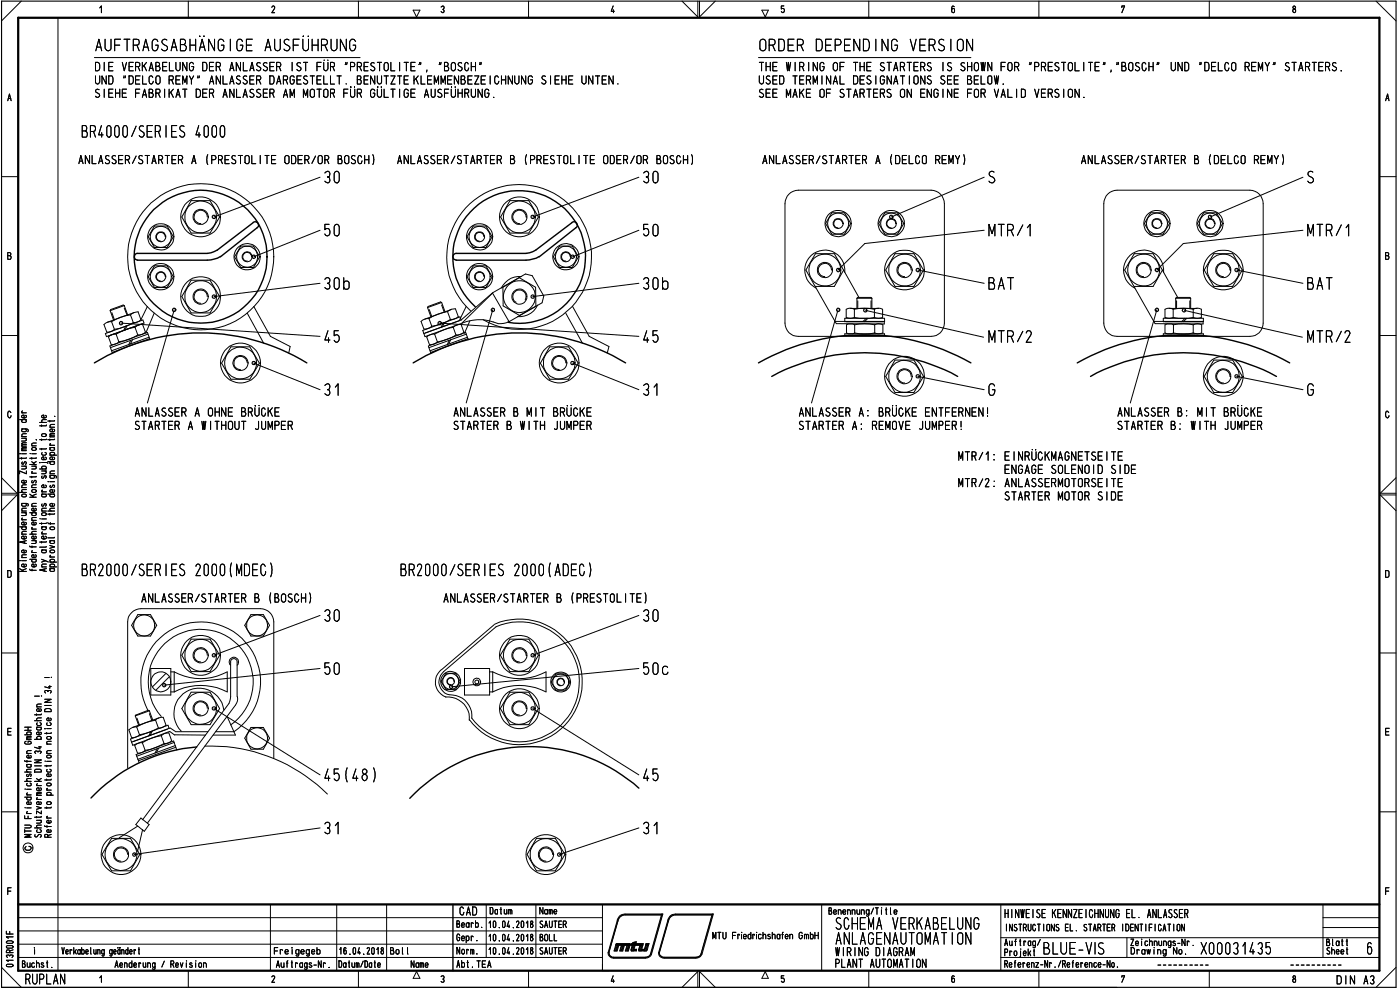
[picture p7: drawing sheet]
<svg xmlns="http://www.w3.org/2000/svg" width="420mm" height="297mm" viewBox="0 0 420 297" stroke-linecap="round" stroke-linejoin="round" font-family="sans-serif">
<defs><g id="words">
<text font-size="7.3" x="329.1" y="286.4">s</text>
<text font-size="6.6" x="59.6" y="15.4">Ä\G</text>
<g font-size="5.2">
<text x="28.6" y="15.4">AUFTRAGSA3</text>
<text x="70.8" y="15.4">GE AUSFU RU\G</text>
<text x="227.7" y="15.4">OR3ER 0▪3 \3 \G VERS</text>
<text x="24.3" y="41.2">3R4000/S</text>
<text x="51.2" y="41.3">ES 4000</text>
<text x="97" y="55">30</text>
<text x="192.7" y="55">30</text>
<text x="96.9" y="71">50</text>
<text x="192.6" y="71">50</text>
<text x="299.3" y="70.9">TR/1</text>
<text x="394.9" y="70.9">TR/1</text>
<text x="97" y="87">303</text>
<text x="192.8" y="87">303</text>
<text x="296.4" y="87">3AT</text>
<text x="392.1" y="87">3AT</text>
<text x="97" y="102.9">45</text>
<text x="192.6" y="102.9">45</text>
<text x="299.3" y="102.8">TR/2</text>
<text x="392.5" y="102.9">vT;/2</text>
<text x="97" y="118.8">31</text>
<text x="24.3" y="172.8">3R2000/S1</text>
<text x="51.2" y="172.9">ES 2000(0EC)</text>
<text x="120" y="172.8">3R2000/S1</text>
<text x="146.8" y="172.9">ES 2000(A0E0)</text>
<text x="97" y="186.6">30</text>
<text x="192.7" y="186.6">30</text>
<text x="192.6" y="202.5">50c</text>
<text x="192.6" y="234.4">45</text>
<text x="192.7" y="250.4">31</text>
<text x="250.5" y="279">SC T A ViRKA3ELU</text>
<text x="250.7" y="283.5">ABLAG-\AUTOldT 0</text>
<text x="312.9" y="286.4">3LUT-V</text>
</g>
<g font-size="4.6">
<text x="387.7" y="4">8</text>
<text x="415.7" y="30.4">A</text>
<text x="7.6" y="295.4">RUPLAN</text>
</g>
<g font-size="3.9">
<text x="286.6" y="15.4">0\</text>
<text x="28.4" y="21.4">DIE VERKABELUNG DER ANLASSER</text>
<text x="87.2" y="21.4">IST FÜR 'PRESTOLITE', 'BOSCH'</text>
<text x="227.6" y="21.4">THE WIRING OF THE STARTERS IS SHOWN FOR 'PRESTOLITE','BOSCH' UND 'DELCO REMY' STARTERS.</text>
<text x="28.3" y="29.4">SIEHE FABRIKAT DER ANLASSER AM MOTOR FÜR GÜLTIGE AUSFÜHRUNG.</text>
<text x="28.5" y="25.4">UND 'DELCO REMY' ANLASSER DARGESTELLT. BENUTZTE KLEMMENBEZEICHNUNG SIEHE UNTEN.</text>
<text x="227.5" y="29.4">SEE MAKE OF STARTERS ON ENGINE FOR VALID VERSION.</text>
<text x="227.7" y="25.4">USED TERMINAL DESIGNATIONS SEE BELOW.</text>
<text x="23.5" y="49.3">ANLASSER/STARTER A (PRESTOLITE ODER/OR BOSCH)</text>
<text x="119.2" y="49.3">ANLASSER/STARTER B (PRESTOLITE ODER/OR BOSCH)</text>
<text x="228.7" y="49.3">ANLASSER/STARTER A (DELCO REMY)</text>
<text x="324.4" y="49.3">ANLASSER/STARTER B (DELCO REMY)</text>
<text x="40.4" y="125.1">ANLASSER A OHNE BRÜCKE</text>
<text x="136.1" y="125.1">ANLASSER B MIT BRÜCKE</text>
<text x="239.7" y="125.1">ANLASSER A: BRÜCKE ENTFERNEN!</text>
<text x="335.3" y="125.1">ANLASSER B: MIT BRÜCKE</text>
<text x="40.2" y="129">STARTER A WITHOUT JUMPER</text>
<text x="135.9" y="129">STARTER B WITH JUMPER</text>
<text x="239.5" y="129">STARTER A: REMOVE JUMPER!</text>
<text x="335.1" y="129">STARTER B: WITH JUMPER</text>
<text x="287.6" y="138.3">MTR/1 : EINRÜCKMAGNETSEITE</text>
<text x="301.3" y="142.2">ENGAGE SOLENOID SIDE</text>
<text x="5.5" y="149.3">Ö</text>
<text x="287.6" y="146.2">MTR/2: ANLASSERMOTORSEITE</text>
<text x="301.2" y="150.2">STARTER MOTOR SIDE</text>
<text x="42.4" y="180.8">ANLASSER/STARTER B (BOSCH)</text>
<text x="133.1" y="180.8">ANLASSER/STARTER B (PRESTOLITE)</text>
<text x="137.8" y="274.7">CAD</text>
<text x="301.4" y="275.5">HINWEISE KENNZEICHNUNG EL. ANLASSER</text>
<text x="250.7" y="286.9">WIRING DIAGRAM</text>
<text x="250.4" y="290.4">PLANT AUTOMATION</text>
<text x="387.8" y="294.9">8</text>
<text x="401" y="295.4">DIN A3//</text>
</g>
<g font-size="3.2">
<text x="81.4" y="4">2</text>
<text x="132.1" y="4">3</text>
<text x="183.3" y="4">4</text>
<text x="228.4" y="5">•</text>
<text x="234.3" y="5">5</text>
<text x="336.5" y="4">7</text>
<text x="2.2" y="30.4">A</text>
<text x="2.2" y="78">B</text>
<text x="415.7" y="78">B</text>
<text x="2" y="173.4">D</text>
<text x="415.5" y="173.4">D</text>
<text x="2" y="220.7">E</text>
<text x="415.5" y="220.7">E</text>
<text x="415.5" y="268.6">F</text>
<text x="146.9" y="274.4">Datum</text>
<text x="161.9" y="274.4">Name</text>
<text x="248.6" y="274.5">Benennung/Title</text>
<text x="136.9" y="278.4">Bearb.</text>
<text x="146.3" y="278.5">10.04.2018</text>
<text x="161.9" y="278.5">SAUTER</text>
<text x="213.7" y="281.9">MTU Friedrichshafen GmbH</text>
<text x="301.9" y="279.5">INSTRUGTIONS EL. STARTER IDENTIFICATION</text>
<text x="18.4" y="286.4">Verkabelung geändert</text>
<text x="82.2" y="286.4">Fre I gegeb</text>
<text x="101.5" y="286.4">16.04.2018</text>
<text x="117" y="286.4">Bol l</text>
<text x="136.9" y="282.4">Gepr.</text>
<text x="137" y="286.4">Norm.</text>
<text x="146.3" y="282.4">10.04.2018</text>
<text x="146.3" y="286.4">10.04.2018</text>
<text x="161.9" y="286.4">SAUTER</text>
<text x="161.9" y="282.4">BOLL</text>
<text x="301.4" y="283.8">Auftrag/</text>
<text x="301.4" y="286.9">Projekt</text>
<text x="339.2" y="284">Zeichnungs-Nr. vn0031435</text>
<text x="339.3" y="286.4">Draw ing Na,</text>
<text x="398" y="283.9">Blatt</text>
<text x="398" y="286.4">Sheet</text>
<text x="6.5" y="290.4">Buchst.</text>
<text x="34.3" y="290.4">Aenderung / Revision</text>
<text x="82.8" y="290.4">Auf trags-Nr .</text>
<text x="101.5" y="290.4">Datum/Date</text>
<text x="123.2" y="290.4">Name</text>
<text x="136.9" y="290.4">Abt. TEA</text>
<text x="228.5" y="293.7">A</text>
<text x="301.4" y="290.4">Referenz-Nr./Reference-No.</text>
<text x="81.4" y="294.9">2</text>
<text x="132.1" y="294.9">3</text>
<text x="183.3" y="294.9">4</text>
<text x="234.3" y="294.9">5</text>
<text x="285.4" y="294.9">6</text>
<text x="336.5" y="294.9">7</text>
</g>
<g font-size="2.1">
<text x="13.8" y="227.6">o</text>
<text x="7.3" y="231.8">mau</text>
<text x="7.9" y="233.2">V</text>
<text x="13.6" y="233.2">0</text>
<text x="6.9" y="236">•u c-o</text>
</g>
<g font-size="1.6">
<text x="6.3" y="124">4-</text>
<text x="16.1" y="125.6">.</text>
<text x="6.3" y="131.1">C</text>
<text x="12.3" y="131.1">OE</text>
<text x="6.1" y="134">EC</text>
<text x="5.6" y="145">•0</text>
<text x="6.2" y="146.5">CCOO</text>
<text x="6.3" y="149.3">C/</text>
<text x="9.3" y="147.9">04-0</text>
<text x="12.3" y="149.3">OICS</text>
<text x="14.3" y="145">—</text>
<text x="6.2" y="153.5">COC.0</text>
<text x="6.2" y="152.1">0000</text>
<text x="6.2" y="159.1">O</text>
<text x="6.2" y="160.4">C.C4</text>
<text x="6.3" y="156.3">4-</text>
<text x="9.3" y="159.1">4-00</text>
<text x="6.3" y="166">C</text>
<text x="9.3" y="167.5">O</text>
<text x="14.8" y="167.5">4-</text>
<text x="6.2" y="170.3">0000.</text>
<text x="7.7" y="222">EMO</text>
<text x="10.7" y="217.8">00</text>
<text x="7.8" y="226.2">Ce,C</text>
<text x="13.8" y="223.4">C</text>
<text x="6.8" y="241.6">•0</text>
<text x="7.7" y="244.3">4-N</text>
<text x="10.6" y="241.6">00</text>
<text x="13.8" y="245.6">c-</text>
<text x="7.1" y="249.9">1-• 00</text>
<text x="2.1" y="268.6">F</text>
<text x="1.6" y="280.4">Lt-</text>
<text x="1.7" y="286">CC</text>
</g>
</g></defs>
<g fill="none" stroke="#000" stroke-width=".3">
<path d="M6.4 .3l-5.9 6M17.4 5.3v286M28.3 17.3h79.8M29.9 2.4l.5-.6v2M56.5 .3v5M107.6 .3v5M124 3h2l-1 2.1zM158.6 .3v5M204.7 .3l4.7 4.8v-4.8M209.9 .3v4.8l4.8-4.8M227.6 17.3h63.8M228.6 3h2l-.9 2.1"/>
<path d="M260.7 .3v5M286.4 2l-.4-.2-.4 .5v1.2l.6 .3a.8 .8 0 0 0 0-1.3l-.5 .1-.1 .4M311.8 .3v5M362.9 .3v5M413 .3l6 6M.5 53h5M96.1 53.2l-31.9 11.9M191.7 53.2l-31.8 11.9M236.8 58.3a4.2 4.2 0 0 1 2.8-1.2h39.8a4 4 0 0 1 4 4v35.8a3.9 3.9 0 0 1-4 4h-39.8a3.9 3.9 0 0 1-4-4v-35.8a4.7 4.7 0 0 1 1.2-2.8zM295.4 53.2l-27.9 11.9M332.4 58.3a4.2 4.2 0 0 1 2.8-1.2h39.9a4 4 0 0 1 4 4v35.8a3.9 3.9 0 0 1-4 4h-39.9a3.9 3.9 0 0 1-3.9-4v-35.8a4.7 4.7 0 0 1 1.1-2.8zM391 53.2l-27.8 11.9"/>
<path d="M414 53h5M46.4 67.8h3.8l1.8 3.2-1.8 3.3h-3.8l-1.9-3.3zM46.4 79.8h3.8l1.8 3.3-1.8 3.2h-3.8l-1.9-3.2zM49.6 71a1.32 1.32 0 0 0-1.4-1.2 1.32 1.32 0 0 0-1.3 1.3 1.32 1.32 0 0 0 1.4 1.3M57.4 60.2h5.6l2.9 4.9-2.9 4.8h-5.6l-2.8-4.8zM62.2 65.1a1.98 1.98 0 0 0-2-2 1.98 1.98 0 0 0-2 2 1.98 1.98 0 0 0 2 2M72.3 73.8h3.8l1.8 3.2-1.8 3.3h-3.8l-1.9-3.3zM75.5 77a1.29 1.29 0 0 0-1.3-1.3 1.29 1.29 0 0 0-1.3 1.3 1.29 1.29 0 0 0 1.3 1.3M96.1 69.1l-19.9 7.9M142 67.8h3.8l1.9 3.2-1.9 3.3h-3.8l-1.8-3.3zM142 79.8h3.8l1.9 3.3-1.9 3.2h-3.8l-1.8-3.2zM145.2 71a1.34 1.34 0 0 0-1.3-1.3 1.34 1.34 0 0 0-1.3 1.3 1.34 1.34 0 0 0 1.3 1.4"/>
<path d="M153 60.2h5.7l2.9 4.9-2.9 4.8h-5.7l-2.8-4.8zM157.9 65.1a1.98 1.98 0 0 0-2-2 1.98 1.98 0 0 0-2 2 1.98 1.98 0 0 0 2 2M167.9 73.8h3.8l1.9 3.2-1.9 3.3h-3.8l-1.8-3.3zM171.2 77a1.32 1.32 0 0 0-1.3-1.3 1.32 1.32 0 0 0-1.4 1.3 1.32 1.32 0 0 0 1.3 1.3M191.7 69.1l-19.9 7.9M249.6 63.8h3.8l1.9 3.3-1.9 3.2h-3.8l-1.8-3.2zM252.9 67.1a1.34 1.34 0 0 0-1.4-1.4 1.34 1.34 0 0 0-1.3 1.4 1.34 1.34 0 0 0 1.3 1.3M265.6 63.8h3.8l1.8 3.3-1.8 3.2h-3.8l-1.9-3.2zM268.6 76.1h5.7l2.9 4.9-2.9 4.9h-5.7l-2.8-4.9zM268.8 67.1a1.32 1.32 0 0 0-1.4-1.3 1.32 1.32 0 0 0-1.3 1.3 1.32 1.32 0 0 0 1.4 1.3M295.4 69.1l-35.9 4-8 7.9M345.3 63.8h3.7l2 3.3-2 3.2h-3.7l-1.8-3.2z"/>
<path d="M348.5 67.1a1.34 1.34 0 0 0-1.3-1.4 1.34 1.34 0 0 0-1.3 1.4 1.34 1.34 0 0 0 1.3 1.3M361.2 63.8h3.8l1.9 3.3-1.9 3.2h-3.8l-1.8-3.2zM364.3 76.1h5.7l2.8 4.9-2.8 4.9h-5.7l-2.9-4.9zM364.4 67.1a1.32 1.32 0 0 0-1.3-1.3 1.32 1.32 0 0 0-1.3 1.3 1.32 1.32 0 0 0 1.4 1.3M391 69.1l-35.9 4-7.9 7.9M33.1 93.2l1 2.8M33.5 96.5a2.77 2.77 0 0 0-2.3 .9l.8 2.3a2.77 2.77 0 0 0 2.3-.9M33.5 96.5l.8 2.3M33.6 93.8l.7 2.1M36.3 96.9l59.8 4M37.3 91.7l1 2.8M37.3 91.7l-.3-.2-3.8 1.4-.1 .3"/>
<path d="M37.3 91.7l-4.2 1.5M37.3 92.5l.8 2.1M37.7 97.9l-.6 1.2M38.1 97.7l-.6 1.3M39.2 94.5a3.2 3.2 0 0 1 2.2-.9l.9 2.3M39.2 94.5a12.7 12.7 0 0 0-5.7 2M39.2 94.5l.8 2.3M40 96.8a16.2 16.2 0 0 1-5.7 2M40.2 93.8l-8 2.9M40.5 98.2a2.77 2.77 0 0 1 2.3-.8l.8 2.3a2.77 2.77 0 0 1-2.2 .8M40.5 98.2a16.2 16.2 0 0 0-5.7 2M40.5 98.2l.9 2.3"/>
<path d="M42.3 95.9a2.77 2.77 0 0 1-2.3 .9M42.7 97.1l-10.2 3.7M44.2 91.9l-1.9 4M46.3 94l-2.6 6M49.6 83a1.29 1.29 0 0 0-1.4-1.3 1.29 1.29 0 0 0-1.2 1.4 1.29 1.29 0 0 0 1.3 1.2M52.3 93l-8.1 27.9M57.4 84.1h5.6l2.9 4.9-2.9 4.9h-5.6l-2.8-4.9zM62.2 89a2.01 2.01 0 0 0-2.1-2 2.01 2.01 0 0 0-1.9 2.1 2.01 2.01 0 0 0 2 1.9M74.2 94l4.9 9M76.2 91.9l5 9 5.9 3.1-.4 1.9M96.1 85l-31.9 4M128.3 92.3l1 2.8"/>
<path d="M128.7 95.6a3.1 3.1 0 0 0-2.3 .8l.8 2.3a3.1 3.1 0 0 0 2.4-.8M128.7 95.6l.9 2.3M128.8 92.9l.8 2.1M132 96.9l59.7 4M132.5 90.8l1.1 2.8M132.5 90.8l-.3-.2-3.7 1.3-.2 .4M132.5 90.8l-4.2 1.5M132.5 91.5l.8 2.1M133 96.9l-.6 1.3M133.4 96.8l-.6 1.2M134.3 93.6l.9 2.2M135.2 95.8a16.6 16.6 0 0 1-5.6 2.1"/>
<path d="M135.4 92.9l-7.9 2.9M136 98.2a3.1 3.1 0 0 1 2.4-.8l.8 2.3M136 98.2a16.6 16.6 0 0 0-5.6 2M136 98.2l.9 2.4M136.7 92.7l.8 2.3a3.1 3.1 0 0 1-2.3 .8M136.7 92.6a3.1 3.1 0 0 0-2.4 .9 14.7 14.7 0 0 0-5.6 2.1M138 96.2l-10.4 3.7M138.4 96l-.4-.9-11.1 4 .7 1.9 11.1-4.1a13.5 13.5 0 0 1 10.9 .2l1.6-.1 1.5-.5M138.4 96l-11.2 4.1M139.2 99.7a3.1 3.1 0 0 1-2.3 .8 14.7 14.7 0 0 1-5.6 2.1M139.9 91.9l-1.9 4M141 96.3l-1.6 3.7"/>
<path d="M141.3 93.3a21.8 21.8 0 0 1 5-35.9 21.8 21.8 0 0 1 31.1 18.6 21.8 21.8 0 0 1-29.2 21.5l-3.2-1.6M145.2 83a1.32 1.32 0 0 0-1.3-1.3 1.32 1.32 0 0 0-1.3 1.3 1.32 1.32 0 0 0 1.3 1.3M147.7 88l-9.3 8M147.8 87.9l9.9-5.7 2 .5 3.5 6.1-.5 2-9.9 5.7zM147.8 88l-9.2 8.9M147.9 93l-8 27.9M150.9 86.2l4.9-2.9 4.9 2.9 .1 5.7-4.9 2.8-4.9-2.9zM156.5 83a6 6 0 0 0-6.1 3.4M157.6 90a1.99 1.99 0 0 0-.7-2.7 1.99 1.99 0 0 0-2.7 .6 1.99 1.99 0 0 0 .7 2.8M161.3 91.5a5.9 5.9 0 0 1-6 3.5M169.8 94l5 9M171.8 91.9l5 9 6 3.1-.6 1.9"/>
<path d="M191.7 85l-31.8 4M249.6 81a1.98 1.98 0 0 0-2-2 1.98 1.98 0 0 0-2 1.9 1.98 1.98 0 0 0 1.9 2.1M251.5 93l-8 27.9M253.2 81l-2.8 4.9h-5.7M253.5 81.7a6 6 0 0 0-8.8-5.9 6 6 0 0 0 .2 10.6M253.5 95.5h12v1h-12zM255.2 92.5h8.5M256.4 92.8a2.39 2.39 0 0 0-2.4 0v2.4a3.1 3.1 0 0 0 2.4 0M256.4 95.2l1.5 .3h3.1l1.4-.3M256.4 92.8a13.5 13.5 0 0 1 6 0M256.4 92.8v2.4M256.5 97.5l-.6-.3h-1.3l-.6 .3v2.4l.6 .3h1.3l.6-.3"/>
<path d="M256.5 99.9a13.5 13.5 0 0 0 6 0M256.5 97.5a13.5 13.5 0 0 1 6 0M256.5 97.5v2.4M257.2 89.5l.2-.3h4l.3 .3M257.2 89.5v3M257.2 89.5h4.5M257.4 90.3v2.2M257.8 89.2l-7.4-13.1h-5.7l-2.8 4.9 9.1 16.1 14.4 .1v-.8h-14.8M259.8 93.1l35.4 8.1M260 95.5l-1 1M260.5 95.5l-1 1M261.4 90.3v2.2"/>
<path d="M261.7 89.5v3M262.4 92.8a2.39 2.39 0 0 1 2.5 0v2.4a3.1 3.1 0 0 1-2.5 0M262.4 92.8v2.4M262.5 97.5a2.39 2.39 0 0 1 2.5 0v2.4a3.1 3.1 0 0 1-2.5 0M262.5 97.5v2.4M273.4 81a1.98 1.98 0 0 0-1.9-2 1.98 1.98 0 0 0-2 2 1.98 1.98 0 0 0 2 2M275.5 81l19.9 4M345.2 81a1.98 1.98 0 0 0-1.9-2 1.98 1.98 0 0 0-2 1.9 1.98 1.98 0 0 0 1.9 2.1M347.2 93l-8 27.9M348.9 81l-2.8 4.9h-5.7M349.1 95.5h12v1h-12zM349.2 81.7a6 6 0 0 0-8.9-5.9 6 6 0 0 0 .3 10.6"/>
<path d="M350.8 92.5h8.5M352.1 92.8a2.39 2.39 0 0 0-2.5 0v2.4a3.1 3.1 0 0 0 2.5 0M352.1 95.2l1.5 .3h3l1.5-.3M352.1 92.8a13.5 13.5 0 0 1 6 0M352.1 92.8v2.4M352.2 97.5l-.6-.3h-1.3l-.7 .3v2.4l.7 .3h1.3l.6-.3M352.2 99.9a13.1 13.1 0 0 0 5.9 0M352.2 97.5a13.1 13.1 0 0 1 5.9 0M352.2 97.5v2.4M352.8 89.5l.3-.3h4l.2 .3M352.8 89.5h4.5M352.8 89.5v3"/>
<path d="M353.1 90.3v2.2M353.4 89.2l-7.3-13.1h-5.7l-2.9 4.9 9.2 16.1 14.4 .1v-.8h-14.9M355.5 93.1l35.4 8.1M355.6 95.5l-1 1M356.2 95.5l-1.1 1M357.1 90.3v2.2M357.3 89.5v3M358.1 97.5a2.55 2.55 0 0 1 2.5 0v2.4a3.3 3.3 0 0 1-2.5 0M358.1 92.8a2.39 2.39 0 0 1 2.5 0v2.4a3.1 3.1 0 0 1-2.5 0M358.1 92.8v2.4M358.1 97.5v2.4M369.1 81a1.98 1.98 0 0 0-2-2 1.98 1.98 0 0 0-2 2 1.98 1.98 0 0 0 2.1 2"/>
<path d="M371.1 81l19.9 4M.5 100.7h5M31.6 100.1l11.3-4.1 .3 .9-11.2 4.1zM33 103.8l11.2-4.1 .7 1.9-11.2 4.1zM34.8 100.2a2.77 2.77 0 0 0-2.2 .9l.8 2.4a3.2 3.2 0 0 0 2.3-1 12.7 12.7 0 0 0 5.7-2M34.8 100.2l.9 2.4M39.2 102.1l-.6 1.3M39.8 101.9l-.6 1.3M44.4 100.2l-11.3 4.1M44.7 101.2l-11.2 4M69.3 104.1h5.7l2.9 4.9-2.9 4.8h-5.7l-2.8-4.8zM74.2 108.9a2 2 0 0 0-2-2 2 2 0 0 0-2 2 2 2 0 0 0 2 2"/>
<path d="M76.2 109l19.9 7.9M128.6 103.9l.7 2.1M130.4 100.2a3.1 3.1 0 0 0-2.3 .9l.8 2.4a3.1 3.1 0 0 0 2.4-.9M130.4 100.2l.9 2.4M134.8 102.1l-.6 1.3M135.3 101.9l-.6 1.3M140 100.2l-11.3 4.1M140.3 101.2l-11.2 4M140.5 101.6l-11.3 4.1M140.5 101.9l-.8-2.2-11.1 4.1M165 104.1h5.6l2.9 4.9-2.9 4.8h-5.6l-2.8-4.8zM169.8 108.9a1.98 1.98 0 0 0-2-2 1.98 1.98 0 0 0-2 2.1 1.98 1.98 0 0 0 2.1 1.9"/>
<path d="M171.8 109l19.9 7.9M253.5 100.2h12v.5h-12zM268.6 108h5.7l2.9 4.9-2.9 4.9h-5.7l-2.8-4.9zM273.4 112.9a1.98 1.98 0 0 0-1.9-2 1.98 1.98 0 0 0-2 2 1.98 1.98 0 0 0 2 2M275.5 112.9l19.9 4M349.1 100.2h12v.5h-12zM364.3 108h5.7l2.8 4.9-2.8 4.9h-5.7l-2.9-4.9zM369.1 112.9a1.98 1.98 0 0 0-2-2 1.98 1.98 0 0 0-2 2 1.98 1.98 0 0 0 2.1 2M371.1 112.9l19.9 4M414 100.7h5M3.3 123.8a.48 .48 0 0 0-.6-.4 .48 .48 0 0 0-.4 .6v.7l.4 .6h.4l.2-.6M416.8 123.8a.48 .48 0 0 0-.6-.4 .48 .48 0 0 0-.4 .6v.7l.4 .6h.4l.3-.6"/>
<path d="M.5 148.5h4.6l-4.6 4.7M.5 143.3l4.6 4.7h-4.6M419 148.5h-4.8l4.8 4.7M419 143.3l-4.8 4.7h4.8M.5 195.9h5M41.4 184.4h3.8l1.8 3.2-1.8 3.2h-3.8l-1.9-3.2zM57.4 191.8h5.6l2.9 4.8-2.9 4.9h-5.6l-2.8-4.9zM62.2 196.6a1.98 1.98 0 0 0-2-1.9 1.98 1.98 0 0 0-2 2 1.98 1.98 0 0 0 2 1.9M69.2 199.6a1.39 1.39 0 0 1 0-2 1.39 1.39 0 0 1 2 0 1.39 1.39 0 0 1 0 2M75.3 184.4h3.7l1.9 3.2-1.9 3.2h-3.7l-1.9-3.2zM96.1 184.7l-31.9 11.9M148.4 187.4l-15.9 13.5"/>
<path d="M148.5 187.3a18.8 18.8 0 0 1 24 8.5 18.8 18.8 0 0 1-6.5 24.7 18.8 18.8 0 0 1-25.2-4.6M153 191.8h5.7l2.9 4.8-2.9 4.9h-5.7l-2.8-4.9zM157.9 196.6a1.98 1.98 0 0 0-2.1-1.9 1.98 1.98 0 0 0-1.9 2 1.98 1.98 0 0 0 2 1.9M191.7 184.7l-31.8 11.9M414 195.9h5M38.6 218.9l.9 2.4M40.6 214.8l1 2.8M41 218.1a2.77 2.77 0 0 0-2.3 .8M41 218.1a16.2 16.2 0 0 1 5.7-2l.8 2.3M41 218.1l.9 2.4M41.1 215.5l.8 2.1M44.3 213a18 18 0 0 1 6.9-24 18 18 0 0 1 24.3 6.1 18 18 0 0 1-5.3 24.4"/>
<path d="M44.8 213.3l1 2.8M44.8 213.3l-.3-.2-3.7 1.4-.2 .3M44.8 213.3l-4.2 1.5M44.8 214.1l.8 2.1M45.3 200.6h6v7.9h-6zM45.3 219.5l-.6 1.3M45.7 219.4l-.6 1.2M46.6 216.1a3.1 3.1 0 0 1 2.4-.9l.8 2.4a3.1 3.1 0 0 1-2.3 .8M47.5 218.4a16.2 16.2 0 0 1-5.6 2.1M47.7 215.4l-7.9 2.9M48.4 215a15.7 15.7 0 0 1 1.9-22.6 15.7 15.7 0 0 1 22.5 2.7 15.7 15.7 0 0 1-3.6 22.4M49.7 202.1l-3.9 4"/>
<path d="M50.2 218.8l-10.3 3.7M50.8 203.1l-4 4M50.8 218.6l-.4-1-11.2 4.1 .6 1.9 11.1-4.1 1.6 1.1M51 218.4l-11.5 4.3M51.1 218.4l1.5 1.1M51.3 201.6h1M51.3 207.6h1M52.3 201.6a16.6 16.6 0 0 0 15.9 0v6a17.2 17.2 0 0 0-15.9 0M52.3 201.6v6M52.6 219.5h9.8M57.4 207.7h5.6l2.9 4.9-2.9 4.8h-5.6l-2.8-4.8zM62.2 212.5a1.98 1.98 0 0 0-2-1.9 1.98 1.98 0 0 0-2 2 1.98 1.98 0 0 0 2 1.9"/>
<path d="M64.2 212.6l31.9 19.9M64.7 219.5h5.4M67.2 213a7.5 7.5 0 0 0-10.8-5.7 7.5 7.5 0 0 0-2 12.1M68.2 215.1l2.5 5.5h-6.7M71.2 209v-10.4a.97 .97 0 0 0-1-1 .97 .97 0 0 0-1 1v10.4l-.5 2.1-25.9 34.9M71.2 209a2.92 2.92 0 0 1-.5 2.6l-26.5 35.4M75.3 218.3h3.7l1.9 3.2-1.9 3.3h-3.7l-1.9-3.3zM96.1 200.6l-46.9 5M132.5 200.9a4.7 4.7 0 0 0 1.3 8.2M133.7 209.1a6.5 6.5 0 0 1 7.1 7.1M133.8 202h2.9l1.4 2.5-1.4 2.3h-2.9l-1.4-2.3zM134.8 208.4a4 4 0 0 1-2.9-2.9 4 4 0 0 1 1.2-4l15.8-13.5a18 18 0 0 1 22.9 8.3 18 18 0 0 1-6.3 23.5 18 18 0 0 1-24-4.4"/>
<path d="M134.9 208.4a6.4 6.4 0 0 1 6.7 7.1M136.3 204.5a.99 .99 0 0 0-1-1.1 .99 .99 0 0 0-1 1 .99 .99 0 0 0 1 1M139.4 200.6h7.5v7.9h-7.5zM146.9 201.6h1M146.9 207.6h1M147.9 201.6a16.8 16.8 0 0 0 16 0v6a17.4 17.4 0 0 0-16 0M147.9 201.6v6M153 207.7h5.7l2.9 4.9-2.9 4.8h-5.7l-2.8-4.8zM157.9 212.5a1.98 1.98 0 0 0-2.1-1.9 1.98 1.98 0 0 0-1.9 2 1.98 1.98 0 0 0 2 1.9M159.9 212.6l31.8 19.9M166.8 202.2h2.9l1.4 2.4-1.4 2.5h-2.9l-1.4-2.5zM169.3 204.6a1.02 1.02 0 0 0-1-1 1.02 1.02 0 0 0-1 1 1.02 1.02 0 0 0 1 1.1"/>
<path d="M191.7 200.6l-56.4 5.5M41.9 220.5a3.1 3.1 0 0 1-2.3 .8M42.7 222.8a2.77 2.77 0 0 0-2.3 .9l.9 2.3a2.77 2.77 0 0 0 2.3-.9M42.7 222.8l.9 2.3M47.1 224.7l-.6 1.3M47.6 224.5l-.7 1.3M48.4 220.7a2.77 2.77 0 0 1 2.3-.8l.8 2.3a2.77 2.77 0 0 1-2.3 .9M48.4 220.7a14.4 14.4 0 0 0-5.7 2.1M48.4 220.7l.8 2.4M49.2 223.1a16.2 16.2 0 0 1-5.6 2M52.3 222.8l-11.3 4.1M52.5 220.5l9.2 .1"/>
<path d="M52.6 223.7l-11.2 4.1M52.8 224.2l-11.3 4.1M53 225l-.9-2.7-11.2 4.1 .9 2.5M61.5 223.9a50 50 0 0 1 36.8 14.4M82.2 227.5v-40.9a4 4 0 0 0-4-4h-35.9a4 4 0 0 0-4 4v43.9M.5 243.6h5M7.4 247.6h1.5l.5 .2-.1 .4-.4 .2h-1.5M7.4 244.8v.8h2M8 242.4h1.4M8.4 244.9v.7M9.4 250.4h-2l1.6 .4-1.6 .4h2M33.5 251.5h5.7l2.8 4.9-2.8 4.9h-5.7l-2.9-4.9z"/>
<path d="M38.3 256.4a1.98 1.98 0 0 0-2-2 1.98 1.98 0 0 0-2 2 1.98 1.98 0 0 0 2 2M41.3 247.9l-5.5 3.5M42.3 245.4l2.4 2-1.4 2-2.5-2zM42.8 248.9l-1.5 6.5M96.1 248.4l-55.8 8M161 251.5h5.7l2.8 4.9-2.8 4.9h-5.7l-2.8-4.9zM165.8 256.4a1.98 1.98 0 0 0-2-2 1.98 1.98 0 0 0-1.9 2.1 1.98 1.98 0 0 0 2 1.9M191.7 248.4l-23.8 8M414 243.6h5M3.3 266.4h-1v2M5.5 275.3h175.3M5.5 279.3h175.3"/>
<path d="M81.2 271.4v19.9M101 271.4v19.9M116 271.4v19.9M145.9 271.4v15.9M160.8 271.4v15.9M180.8 271.4v19.9M246.6 271.4v19.9M300.4 271.4v19.8M397 271.4v15.9M397 278.3h17M397 275.3h17M.5 290.2l5.9 6"/>
<path d="M1.9 282.6l.4-.3h1.2l.4 .5-.3 .2h-1.4zM2 283.9l1.6-.2 .3 .4-.3 .4h-1.4l-.3-.4zM2.1 289.4l1.5-.1a.38 .38 0 0 1 .3 .4 .38 .38 0 0 1-.4 .4l-1.4-.1-.2-.3zM2.2 287.3l-.3-.4a.55 .55 0 0 1 .5-.4 .55 .55 0 0 1 .5 .4 .48 .48 0 0 1 .6-.4 .48 .48 0 0 1 .4 .5l-.3 .3M3.9 288.1h-2l.6 .4M3.9 281.1h-2l.6 .4M5.5 287.3h175.3M5.5 283.3h175.3M29.9 293.4l.5-.6v1.9M56.5 291.3v4.9M107.6 291.3v4.9M125 291.5l1 2h-2z"/>
<path d="M158.6 291.3v4.9M204.7 296.2l4.7-4.7v4.7M209.9 296.2v-4.7l4.8 4.7M260.7 291.3v4.9M300.4 287.3h113.6M300.4 281.3h113.6M311.8 291.3v4.9M338.2 281.3v6M362.9 291.3v4.9M419 290.2l-6 6"/>
<circle cx="48.2" cy="71.1" r="4"/>
<circle cx="48.2" cy="71" r="1.49"/>
<circle cx="48.3" cy="71" r="3.2"/>
<circle cx="60.2" cy="65.1" r="6"/>
<circle cx="60.2" cy="65.1" r="4.8"/>
<circle cx="60.2" cy="77.1" r="21.9"/>
<circle cx="60.2" cy="65.1" r="2.28"/>
<circle cx="74.2" cy="77" r="1.49"/>
<circle cx="74.2" cy="77" r="3.9"/>
<circle cx="74.2" cy="77" r="3.2"/>
<circle cx="143.9" cy="71.1" r="4"/>
<circle cx="143.9" cy="71" r="1.49"/>
<circle cx="144" cy="71" r="3.2"/>
<circle cx="155.9" cy="65.1" r="6"/>
<circle cx="155.9" cy="65.1" r="2.25"/>
<circle cx="155.9" cy="65.1" r="4.8"/>
<circle cx="169.8" cy="77" r="1.49"/>
<circle cx="169.8" cy="77" r="3.9"/>
<circle cx="169.9" cy="77" r="3.2"/>
<circle cx="251.5" cy="67.1" r="4"/>
<circle cx="251.5" cy="67.1" r="1.49"/>
<circle cx="251.5" cy="67.1" r="3.2"/>
<circle cx="267.4" cy="67.1" r="4"/>
<circle cx="267.5" cy="67.1" r="1.49"/>
<circle cx="267.5" cy="67.1" r="3.2"/>
<circle cx="347.2" cy="67.1" r="4"/>
<circle cx="347.2" cy="67.1" r="1.49"/>
<circle cx="347.2" cy="67.1" r="3.2"/>
<circle cx="363.1" cy="67.1" r="4"/>
<circle cx="363.1" cy="67.1" r="1.49"/>
<circle cx="363.1" cy="67.1" r="3.2"/>
<circle cx="48.2" cy="83" r="4"/>
<circle cx="48.3" cy="83" r="3.2"/>
<circle cx="48.3" cy="83" r="1.46"/>
<circle cx="60.2" cy="89" r="6"/>
<circle cx="60.2" cy="89" r="4.8"/>
<circle cx="60.3" cy="89" r="2.27"/>
<circle cx="143.9" cy="83" r="4"/>
<circle cx="143.9" cy="83" r="3.2"/>
<circle cx="143.9" cy="83" r="1.48"/>
<circle cx="155.9" cy="89" r="2.25"/>
<circle cx="155.9" cy="89" r="4.8"/>
<circle cx="247.5" cy="81" r="2.27"/>
<circle cx="247.6" cy="81" r="4.8"/>
<circle cx="271.4" cy="81" r="6"/>
<circle cx="271.5" cy="81" r="4.8"/>
<circle cx="271.5" cy="81" r="2.27"/>
<circle cx="343.2" cy="81" r="2.27"/>
<circle cx="343.2" cy="81" r="4.8"/>
<circle cx="367.1" cy="81" r="6"/>
<circle cx="367.1" cy="81" r="2.25"/>
<circle cx="367.1" cy="81" r="4.8"/>
<circle cx="72.2" cy="109" r="2.27"/>
<circle cx="72.2" cy="109" r="6"/>
<circle cx="72.2" cy="109" r="4.8"/>
<circle cx="167.8" cy="108.9" r="6"/>
<circle cx="167.8" cy="109" r="4.8"/>
<circle cx="167.9" cy="109" r="2.27"/>
<circle cx="271.4" cy="112.9" r="6"/>
<circle cx="271.5" cy="112.9" r="4.8"/>
<circle cx="271.5" cy="112.9" r="2.27"/>
<circle cx="367.1" cy="112.9" r="6"/>
<circle cx="367.1" cy="112.9" r="2.25"/>
<circle cx="367.1" cy="112.9" r="4.8"/>
<circle cx="43.3" cy="187.6" r="3.2"/>
<circle cx="60.2" cy="196.6" r="6"/>
<circle cx="60.2" cy="196.6" r="4.8"/>
<circle cx="60.3" cy="196.6" r="2.27"/>
<circle cx="77.2" cy="187.7" r="3.1"/>
<circle cx="155.9" cy="196.6" r="6"/>
<circle cx="155.9" cy="196.6" r="2.25"/>
<circle cx="155.9" cy="196.6" r="4.8"/>
<circle cx="48.3" cy="204.6" r="2.98"/>
<circle cx="60.2" cy="212.6" r="4.8"/>
<circle cx="60.3" cy="212.6" r="2.27"/>
<circle cx="135.2" cy="204.5" r="3"/>
<circle cx="135.2" cy="204.4" r="1.12"/>
<circle cx="135.2" cy="204.4" r="2.38"/>
<circle cx="143.1" cy="204.7" r="1.15"/>
<circle cx="143.1" cy="204.6" r=".58"/>
<circle cx="155.9" cy="212.6" r="2.25"/>
<circle cx="155.9" cy="212.6" r="4.8"/>
<circle cx="155.9" cy="212.6" r="6"/>
<circle cx="168.2" cy="204.6" r="3"/>
<circle cx="168.3" cy="204.6" r="1.12"/>
<circle cx="168.3" cy="204.6" r="2.38"/>
<circle cx="77.2" cy="221.5" r="3.1"/>
<circle cx="8.4" cy="254.4" r="1.49"/>
<circle cx="36.3" cy="256.4" r="2.27"/>
<circle cx="36.3" cy="256.4" r="4.8"/>
<circle cx="36.3" cy="256.4" r="6"/>
<circle cx="163.8" cy="256.4" r="6"/>
<circle cx="163.9" cy="256.4" r="4.8"/>
<circle cx="163.9" cy="256.4" r="2.27"/>
</g>
<g fill="none" stroke="#000" stroke-width=".42">
<path d="M76 66.8l-10.8 8.2-1.9 .9-1.1 .1h-21.2l-.7 .7v.7l.3 .4 .7 .3h20.9a9.1 9.1 0 0 0 4-1.1M76 66.7a1 1 0 0 1 1.4 .2 1 1 0 0 1-.2 1.4l-11 8.7M171.7 66.8l-10.9 8.2-1.9 .9-1 .1h-21a1.02 1.02 0 0 0-1 1 1.02 1.02 0 0 0 1 1.1h21l3-.6 .9-.5M171.7 66.7a1 1 0 0 1 1.3 .2 1 1 0 0 1-.2 1.4l-11 8.7M142.6 92a19.9 19.9 0 0 1 3.4-32.3 19.9 19.9 0 0 1 29.4 13.9 19.9 19.9 0 0 1-23 23.1M28.3 108.9a60.9 60.9 0 0 1 63.8 0M124 108.9a60.9 60.9 0 0 1 63.7 0M227.6 108.9a64.7 64.7 0 0 1 63.8 0M231.6 112.9a58.3 58.3 0 0 1 55.8 0M323.3 108.9a64.7 64.7 0 0 1 63.8 0M327.3 112.9a58.3 58.3 0 0 1 55.8 0M59.1 224.1a49.8 49.8 0 0 0-31.8 15.3"/>
<path d="M191.7 236.5a49.4 49.4 0 0 0-68.7 3M135.9 271.4v19.9"/>
<circle cx="60.2" cy="77" r="19.9"/>
</g>
<path d="M.5 .3h418.5v295.9h-418.5z" fill="none" stroke="#000" stroke-width=".34"/>
<path d="M5.5 5.3h408.5v286h-408.5zM5.5 271.4h408.5" fill="none" stroke="#000" stroke-width=".68"/>
<path d="M7.4 239.2h2M8 238.5h1.4M8 236.8h1.4M8.3 237.9l-.3 .4 .3 .2M8.3 239.2l-.3 .2 .3 .6h.8l.3-.2v-.4l-.3-.2M7.6 242.4h.1" fill="none" stroke="#000" stroke-width=".3"/>
<g fill="none" stroke="#000" stroke-width=".3">
<path d="M7.4 219.1h2M7.4 218.2h2M8.4 218.2v.9M7.4 228.2l.1 .2h1.9M7.6 236.8h.1M7.8 222.4l-.4 .4v.2l.4 .3 1.6-.2-.2-.6-.8-.1v.4M8 229.4h1.1l.3 .6-.3 .2-.9-.1-.2-.4 .3-.3M8.1 228.2v.5M8.3 220.5l-.3-.4 .3-.5 1.1 .2-.3 .7M9.2 226.7l.2 .2-.2 .5h-.9l-.3-.5 .7-.3v.8M9.4 233.6l-1.3 .1-.1 .5 .4 .2M9.4 229.4h-.2"/>
<path d="M7.4 247.6h1.5l.5 .2-.1 .4-.4 .2h-1.5M7.4 244.8v.8h2M8 242.4h1.4M8.4 244.9v.7M9.4 250.4h-2l1.6 .4-1.6 .4h2"/>
</g>
<path d="M7.4 239.2h2M8 238.5h1.4M8 236.8h1.4M8.3 237.9l-.3 .4 .3 .2M8.3 239.2l-.3 .2 .3 .6h.8l.3-.2v-.4l-.3-.2M7.6 242.4h.1" fill="none" stroke="#000" stroke-width=".3"/>
<g fill="none" stroke="#000" stroke-width=".3">
<path d="M7.4 219.1h2M7.4 218.2h2M8.4 218.2v.9M10.4 208.9h1.4M11 218.2h1.1l.3 .6-.3 .2h-.8l-.3-.2 .3-.6M11 214.2v.4M11 212.1h1.4M12.1 219.7l.3 .4-.4 .4-1-.2v-.5l.7-.2v.9M12.1 212.7l.3 .2-.3 .5h-.9l-.2-.5 .7-.3v.8M12.4 215.4l-1.3 .2-.1 .3 .4 .3M12.4 214.2l-.1 .3h-1.9M12.4 211.2l-1.2 .1-.2 .2 .2 .6"/>
<path d="M7.4 228.2l.1 .2h1.9M7.6 236.8h.1M7.8 222.4l-.4 .4v.2l.4 .3 1.6-.2-.2-.6-.8-.1v.4M8 229.4h1.1l.3 .6-.3 .2-.9-.1-.2-.4 .3-.3M8.1 228.2v.5M8.3 220.5l-.3-.4 .3-.5 1.1 .2-.3 .7M9.2 226.7l.2 .2-.2 .5h-.9l-.3-.5 .7-.3v.8M9.4 233.6l-1.3 .1-.1 .5 .4 .2M9.4 229.4h-.2M10.4 228h2l-2 .9h2M10.4 229.8h2M11 239.9h1.4"/>
<path d="M11 238.7h1.4M11 233.6l1 .8M11.2 239.4l-.2 .2 .3 .3M11.6 224.1h.8M12 223.9v.8l-1.6-.5M12.1 236.4l.3 .5-.4 .3-1-.1v-.5l.2-.2h.5v.8M12.4 238.2h-1.2l-.2 .2 .2 .3M12.4 237.7h-1.2l-.2 .3 .4 .2M12.4 233.6l-.8 .4M10.5 250.4v.6a.76 .76 0 0 0 1.1-.6h.5a.43 .43 0 0 1 .3 .4 .43 .43 0 0 1-.3 .4M11 242l1.4 .4-1.4 .4M11 246.1h1.4"/>
<path d="M11 244.9v.5M12 246.1l.3 .2v.5l-1.3 .2M12.4 247.6h-1.3l-.1 .5 .4 .3M12.4 244.9l-.1 .3h-1.9"/>
</g>
<g fill="none" stroke="#000" stroke-width=".3">
<path d="M10.4 208.9h1.4M11 218.2h1.1l.3 .6-.3 .2h-.8l-.3-.2 .3-.6M11 214.2v.4M11 212.1h1.4M12.1 219.7l.3 .4-.4 .4-1-.2v-.5l.7-.2v.9M12.1 212.7l.3 .2-.3 .5h-.9l-.2-.5 .7-.3v.8M12.5 208.9h.1M12.4 215.4l-1.3 .2-.1 .3 .4 .3M12.4 214.2l-.1 .3h-1.9M12.4 211.2l-1.2 .1-.2 .2 .2 .6M10.4 228h2l-2 .9h2M10.4 229.8h2"/>
<path d="M11 239.9h1.4M11 238.7h1.4M11 233.6l1 .8M11.2 239.4l-.2 .2 .3 .3M11.6 224.1h.8M12 223.9v.8l-1.6-.5M12.1 236.4l.3 .5-.4 .3-1-.1v-.5l.2-.2h.5v.8M12.4 238.2h-1.2l-.2 .2 .2 .3M12.4 237.7h-1.2l-.2 .3 .4 .2M12.4 233.6l-.8 .4M10.5 250.4v.6a.76 .76 0 0 0 1.1-.6h.5a.43 .43 0 0 1 .3 .4 .43 .43 0 0 1-.3 .4M11 242l1.4 .4-1.4 .4"/>
<path d="M11 246.1h1.4M11 244.9v.5M12 246.1l.3 .2v.5l-1.3 .2M12.4 247.6h-1.3l-.1 .5 .4 .3M12.4 244.9l-.1 .3h-1.9"/>
</g>
<g fill="none" stroke="#000" stroke-width=".3">
<path d="M12.5 208.9h.1M14 229.6v.4M14 233.8v.4M14 238.6h2M14 237.1h1.4M14 228.4h1.4M14.3 236.6h-.3l.3 .5M14.4 238.6l-.4-.3 .4-.6 .9 .2 .1 .4-.5 .3M14.9 230.8l.5 .3-.4 .5h-.7l-.3-.2 .2-.5M15.4 233.8l-.1 .2h-1.9M15.4 229.6v.2h-2M13.4 247.7l.1 .3h1.9"/>
<path d="M14 242.1v.5M14.1 240.7l1.1-.1 .2 .5-1 .3-.4-.3zM14.1 247.7v.5M14.4 251.2l-.2-.8-.8 .1v.7h2M15.1 249l.3 .4-.5 .4-.8-.2v-.5l.6-.2v.9M15.1 246.2l.3 .4-.5 .4-.8-.2v-.5l.6-.2v.9M15.4 242.1l-.1 .3h-1.9M15.4 250.4l-1 .3"/>
</g>
<g fill="none" stroke="#000" stroke-width=".3">
<path d="M13.4 212.9l.6-.3 1 .1 .4 .3v.5h-2zM13.4 209.8h2l-2 .9h2M13.4 211.7h2M13.4 203.3h1.4M13.5 218.6h.1M13.7 207.9l-.3-.3 .2-.4h.5l.3 .3 .3-.3 .6 .1 .1 .3-.3 .3M14 219.8v.4M14 218.6h1.4M14.6 206h.8M14.9 216.8l.5 .4-.4 .5h-.7l-.3-.3 .2-.5M14.9 205.7v.8l-1.5-.4M15.1 215.5l.3 .2-.3 .5h-.8l-.3-.5 .4-.3h.3v.8"/>
<path d="M15.4 219.8v.2h-2M13.6 228.4h.1M14.1 221.1h1.1l.2 .5-1 .2-.4-.2zM15.4 225.2l-1.3 .2-.1 .3 .3 .4"/>
</g>
<g fill="none" stroke="#000" stroke-width=".3">
<path d="M15.5 203.3h.1M14 229.6v.4M14 233.8v.4M14 238.6h2M14 237.1h1.4M14 228.4h1.4M14.3 236.6h-.3l.3 .5M14.4 238.6l-.4-.3 .4-.6 .9 .2 .1 .4-.5 .3M14.9 230.8l.5 .3-.4 .5h-.7l-.3-.2 .2-.5M15.4 233.8l-.1 .2h-1.9M15.4 229.6v.2h-2M13.4 247.7l.1 .3h1.9"/>
<path d="M14 242.1v.5M14.1 240.7l1.1-.1 .2 .5-1 .3-.4-.3zM14.1 247.7v.5M14.4 251.2l-.2-.8-.8 .1v.7h2M15.1 249l.3 .4-.5 .4-.8-.2v-.5l.6-.2v.9M15.1 246.2l.3 .4-.5 .4-.8-.2v-.5l.6-.2v.9M15.4 242.1l-.1 .3h-1.9M15.4 250.4l-1 .3"/>
</g>
<g fill="none" stroke="#000" stroke-width=".3">
<path d="M13.4 212.9l.6-.3 1 .1 .4 .3v.5h-2zM13.4 209.8h2l-2 .9h2M13.4 211.7h2M13.4 203.3h1.4M13.5 218.6h.1M13.7 207.9l-.3-.3 .2-.4h.5l.3 .3 .3-.3 .6 .1 .1 .3-.3 .3M14 219.8v.4M14 218.6h1.4M14.6 206h.8M14.9 216.8l.5 .4-.4 .5h-.7l-.3-.3 .2-.5M14.9 205.7v.8l-1.5-.4M15.1 215.5l.3 .2-.3 .5h-.8l-.3-.5 .4-.3h.3v.8"/>
<path d="M15.4 219.8v.2h-2M13.6 228.4h.1M14.1 221.1h1.1l.2 .5-1 .2-.4-.2zM15.4 225.2l-1.3 .2-.1 .3 .3 .4"/>
</g>
<g fill="none" stroke="#000" stroke-width=".3">
<path d="M12.5 156.9v.4M12.5 155.7h1.4M12.7 159.6l-.2 .3 .3 .3M13.9 156.9l-.1 .2h-1.9M12.5 167.8l1.9 .9M12.5 165h1.1l.3 .4-.1 .3-.2 .2-.9-.1-.2-.4 .3-.4M12.5 170.1h1.4M12.5 162.5v.4M12.5 160.2h1.4M13.2 170.8v.6M13.7 160.9l.2 .5-.4 .3-.9-.2-.1-.4 .7-.2v.8M13.7 168.2l-1.2 .5"/>
<path d="M13.9 170.6l-2 .4 2 .4M13.9 169.2h-1.2l-.2 .5 .2 .4M13.9 164l-.1 .2h-1.9M13.9 162.5l-.1 .1h-1.9M13.9 165l-.2 .1M15.5 203.3h.1M8.7 253.9a.6 .6 0 0 1 .7 .6 .6 .6 0 0 1-.6 .6h-.8l-.4-.3-.1-.5 .3-.3"/>
</g>
<g fill="none" stroke="#000" stroke-width=".3">
<path d="M11.9 126.7h2M12 138.8h.1M12.5 138.8h1.5l.4 .2M12.5 127.5v.4M12.5 131.7v.5M12.5 134.5v.5M13.5 135.7l.4 .4-.3 .5-.9-.1-.2-.3 .2-.4M13.7 137.2l.2 .2-.2 .5h-1l-.2-.5 .7-.3v.8M13.7 124.6l.2 .3-.1 .3-.9 .2a.45 .45 0 0 1-.4-.6 .45 .45 0 0 1 .7-.3v.9M13.9 134.5l-.1 .2h-1.9M13.9 131.7l-.1 .2h-1.9M13.9 127.5l-.1 .3h-1.9"/>
<path d="M13.9 125.9l-1.3 .2v.6h.3M11.9 140.7h2M12.1 155.7h.1M12.5 141.3h1.4M12.5 156.9v.4M12.5 155.7h1.4M12.6 154l.9-.2a.42 .42 0 0 1 .4 .5 .42 .42 0 0 1-.4 .4l-.8-.1zM12.7 151.2l-.2 .4a.51 .51 0 0 0 .6 .1 .51 .51 0 0 0 .2-.6 .42 .42 0 0 1 .6 .2 .42 .42 0 0 1-.2 .6M12.7 142.8l-.2 .5a.51 .51 0 0 0 .6 0 .51 .51 0 0 0 .2-.6l.5 .1-.1 .7M12.7 159.6l-.2 .3 .3 .3M12.8 140.7l-.3-.3 .3-.5h.8l.3 .3-.3 .5M13.5 141.3a.42 .42 0 0 1 .4 .4 .42 .42 0 0 1-.4 .5h-1"/>
<path d="M13.9 156.9l-.1 .2h-1.9M12.5 167.8l1.9 .9M12.5 165h1.1l.3 .4-.1 .3-.2 .2-.9-.1-.2-.4 .3-.4M12.5 162.5v.4M12.5 170.1h1.4M12.5 160.2h1.4M13.2 170.8v.6M13.7 160.9l.2 .5-.4 .3-.9-.2-.1-.4 .7-.2v.8M13.7 168.2l-1.2 .5M13.9 170.6l-2 .4 2 .4M13.9 169.2h-1.2l-.2 .5 .2 .4M13.9 164l-.1 .2h-1.9"/>
<path d="M13.9 162.5l-.1 .1h-1.9M13.9 165l-.2 .1"/>
</g>
<g fill="none" stroke="#000" stroke-width=".3">
<path d="M5.9 125.9h2M6 136.1h.1M6.5 128.7l1.8 .1 .2 .3-.2 .4M6.5 139.9h1.4M6.5 137.3v.5M6.5 136.1h1.4M6.5 135.2h1.4M6.7 138.6l-.2 .3 .1 .4h.4a.6 .6 0 0 1 .8-.6l-.1 .7M6.8 128.7l-.3 .3 .3 .5h.8l.3-.2-.3-.6M6.8 125.9l-.3 .3 .3 .5h.8l.3-.2-.3-.6M7.5 139.9l.4 .3-.1 .3-1.3 .2M7.5 131.5l.4 .3-.1 .4-1.3 .1"/>
<path d="M7.7 124.6l.2 .5-.4 .3-.9-.2v-.5l.6-.2v.9M7.9 137.3l-.1 .2h-1.9M7.9 134.7h-1.2l-.2 .3 .2 .2M7.9 134.3h-1.2l-.2 .2 .4 .2M8.9 139.4h2M9.5 139.9h1.4M9.5 136.1h1.4M9.5 137.3v.5M9.5 138.5l1 .9M10.5 139.9l.4 .3-.2 .4-1.2 .1M10.9 137.3v.2h-2M10.9 138.5l-.9 .4"/>
<path d="M11.9 126.7h2M12 138.8h.1M12.5 138.8h1.5l.4 .2M12.5 127.5v.4M12.5 131.7v.5M12.5 134.5v.5M13.5 135.7l.4 .4-.3 .5-.9-.1-.2-.3 .2-.4M13.7 137.2l.2 .2-.2 .5h-1l-.2-.5 .7-.3v.8M13.7 124.6l.2 .3-.1 .3-.9 .2a.45 .45 0 0 1-.4-.6 .45 .45 0 0 1 .7-.3v.9M13.9 134.5l-.1 .2h-1.9M13.9 131.7l-.1 .2h-1.9M13.9 127.5l-.1 .3h-1.9"/>
<path d="M13.9 125.9l-1.3 .2v.6h.3M7.5 153.8l.3 .2v.5l-1.3 .2M7.7 156.7l.2 .3-.2 .5h-1l-.2-.4 .1-.3 .6-.2v.9M7.9 141.3v.9l-2-.9v.9M8.9 149.2h2M8.9 148.3l1.2 .9M9.5 156.1h1.4M9.5 142.9v.4M9.5 142h1.4M9.7 144.2l-.2 .5 .4 .2a.6 .6 0 0 1 .9-.6l-.1 .6M9.7 141.5l-.2 .3 .3 .2M9.8 153.8l-.3 .2v.5l.3 .2 1-.2 .1-.3-.4-.4"/>
<path d="M10.6 156.7l.3 .3-.3 .5h-.9l-.1-.7 .6-.2v.9M10.9 155.3l-1.3 .1 .1 .7M10.9 142.9v.2h-2M10.9 148.3l-1.3 .5M11.9 140.7h2M12.1 155.7h.1M12.5 141.3h1.4M12.6 154l.9-.2a.42 .42 0 0 1 .4 .5 .42 .42 0 0 1-.4 .4l-.8-.1zM12.7 151.2l-.2 .4a.51 .51 0 0 0 .6 .1 .51 .51 0 0 0 .2-.6 .42 .42 0 0 1 .6 .2 .42 .42 0 0 1-.2 .6M12.7 142.8l-.2 .5a.51 .51 0 0 0 .6 0 .51 .51 0 0 0 .2-.6l.5 .1-.1 .7M12.8 140.7l-.3-.3 .3-.5h.8l.3 .3-.3 .5M13.5 141.3a.42 .42 0 0 1 .4 .4 .42 .42 0 0 1-.4 .5h-1"/>
<path d="M5.9 171.4h2M5.9 170.6l1.3 .8M6 168.2h.1M6.5 168.2h1.4M6.5 167.3h1.4M7.3 162.4v.6M7.7 160.9l.2 .5-.4 .3-.9-.2-.1-.4 .2-.2h.5v.8M7.9 166.5h-1.3l.1 .8M7.9 162.2l-2 .4 2 .5M7.9 170.6l-1.3 .5M8.9 170.8l.2 .3h1.8M8.9 163.8l.1 .3h1.9"/>
<path d="M9.5 162.2h1.4M9.6 163.8v.5M9.6 170.8v.5M9.7 165.2l-.2 .4 .3 .2M9.8 167.8l-.3 .2v.5l.3 .2 1-.2 .1-.4-.4-.3M10.5 162.2l.4 .4-.2 .4-1.2 .1M10.6 160.9l.3 .5-.4 .3-.8-.1-.2-.5 .2-.2h.5v.8"/>
</g>
<g fill="none" stroke="#000" stroke-width=".3">
<path d="M8.9 139.4h2M9.1 136.1h.1M9.5 133.8h1.4M9.5 137.3v.5M9.5 139.9h1.4M9.5 138.5l1 .9M9.5 136.1h1.4M9.7 134.4h1l.2 .5-1 .2-.4-.2zM10.5 139.9l.4 .3-.2 .4-1.2 .1M10.9 132.9l-1.3 .2 .1 .7M10.9 132h.1M10.9 137.3v.2h-2"/>
<path d="M10.9 138.5l-.9 .4M8.9 149.2h2M8.9 148.3l1.2 .9M9.5 156.1h1.4M9.5 142.9v.4M9.5 142h1.4M9.7 144.2l-.2 .5 .4 .2a.6 .6 0 0 1 .9-.6l-.1 .6M9.7 141.5l-.2 .3 .3 .2M9.8 153.8l-.3 .2v.5l.3 .2 1-.2 .1-.3-.4-.4M10.6 156.7l.3 .3-.3 .5h-.9l-.1-.7 .6-.2v.9M10.9 155.3l-1.3 .1 .1 .7M10.9 142.9v.2h-2"/>
<path d="M10.9 148.3l-1.3 .5M8.9 170.8l.2 .3h1.8M8.9 163.8l.1 .3h1.9M9.5 162.2h1.4M9.6 163.8v.5M9.6 170.8v.5M9.7 165.2l-.2 .4 .3 .2M9.8 167.8l-.3 .2v.5l.3 .2 1-.2 .1-.4-.4-.3M10.5 162.2l.4 .4-.2 .4-1.2 .1M10.6 160.9l.3 .5-.4 .3-.8-.1-.2-.5 .2-.2h.5v.8"/>
</g>
<g fill="none" stroke="#000" stroke-width=".3">
<path d="M57 13.5h1.7M44.2 39.5h1.3M45.8 37.7h-1.6v3.4h1.5M46.6 39.5h.9a.92 .92 0 0 0 .6-.9 .92 .92 0 0 0-.6-.9h-.9v3.4M47.5 39.5l.6 1.6M298.3 51.6a.82 .82 0 0 0-1.2 .1 .82 .82 0 0 0 .2 1.2 .98 .98 0 0 1 1.2 .9 .98 .98 0 0 1-.9 1.1l-.8-.5M394 51.6a.82 .82 0 0 0-1.3 .1 .82 .82 0 0 0 .3 1.2 1.01 1.01 0 0 1 1.1 .8 1.01 1.01 0 0 1-.6 1.2l-.6-.1-.4-.4M296.8 70.8v-3.5l.9 2.8 .9-2.8v3.5M392.5 70.8v-3.5l.8 2.8 .9-2.8v3.5M193.2 115.7a.87 .87 0 0 1 1.4-.3 .87 .87 0 0 1-.3 1.4l-.4 .1a.83 .83 0 0 1 .7 1.3 .83 .83 0 0 1-1.4-.1M196.3 116.2l.8-1.1v3.5M296.8 102.7v-3.5l.9 2.8 .9-2.8v3.5"/>
<path d="M298.5 115.8a.86 .86 0 0 0-.9-.7 .86 .86 0 0 0-.8 .8v2l.3 .6a1.03 1.03 0 0 0 1.2-.1 1.03 1.03 0 0 0 .3-1.1v-.4h-.8M394.2 115.8a.86 .86 0 0 0-.9-.7 .86 .86 0 0 0-.8 .8v2l.3 .6a.94 .94 0 0 0 1.4-.7v-.9h-.8M9.1 136.1h.1M9.5 133.8h1.4M9.7 134.4h1l.2 .5-1 .2-.4-.2zM10.9 132.9l-1.3 .2 .1 .7M10.9 132h.1M14.4 138.5h2M14.9 134.3h1.1l.4 .6-.4 .2h-.7l-.4-.2 .4-.6M14.9 126.2v.4M14.9 131.7v.5M14.9 136.6h2.1"/>
<path d="M14.9 133.6h1.5M14.9 131.1h1.5M14.9 128.2h1.5M15.2 133.1l-.3 .2 .4 .3M15.3 138.5l-.4 .4 .4 .5 .9-.1 .2-.4-.4-.4M15.4 136.6a.42 .42 0 0 1-.5-.5 .42 .42 0 0 1 .5-.4l1 .3v.3l-.4 .3M16.1 137.2l.3 .2-.3 .5h-.9l-.3-.5 .8-.3v.8M16.1 128.8l.3 .2-.3 .5h-.9l-.3-.5 .8-.3v.8M16.4 131.7l-.1 .2h-1.9M16.4 130.6h-1.2l-.3 .2 .3 .3M16.4 130h-1l-.5 .3 .5 .3M16.4 127.3l-1.3 .2 .1 .7"/>
<path d="M16.4 126.2l-.1 .1h-1.9M16.4 134.3l-.2 .1M14.4 156.8l.2 .3h1.8M14.4 153.3h2M14.9 142.7h1.8l.3 .4-.2 .3M14.9 154.1v.4M14.9 142.2h1.5M15 158.2l1-.1 .4 .2v.3l-.4 .3h-.6l-.4-.2zM15.1 156.8v.5M15.2 145.6l-.3 .4 .6 .3 .3-.8h.4l.2 .4-.3 .4M15.3 142.7l-.4 .3 .4 .5 1-.2 .1-.3-.4-.3M16.1 151.1l.3 .3-.3 .5h-.9l-.3-.3 .1-.4 .7-.2v.9"/>
<path d="M16.1 147l.3 .4-.4 .3-1-.1-.1-.4 .8-.3v.8M16.4 154.1l-.1 .2h-1.9M16.4 152.5l-1.3 .1-.2 .4 .5 .3M16.4 141.3l-1.3 .2 .1 .7M14.9 170.6h1.1l.4 .3-.1 .4-.3 .1-1-.1-.1-.4 .4-.3M14.9 163.7l1.5 .4-1.5 .4M14.9 162.2l1.3 .1 .1 .6-1 .2-.4-.4 .4-.5M14.9 170.1h2.1M14.9 168.7h2.1M15 165.2l1-.2 .3 .2 .1 .4-1 .3-.4-.2zM15.4 170.1a.42 .42 0 0 1-.5-.4 .42 .42 0 0 1 .5-.5l1 .3-.1 .4-.3 .2M15.4 168.7a.42 .42 0 0 1-.5-.5 .42 .42 0 0 1 .5-.4l.9 .2 .1 .4-.4 .3"/>
<path d="M16.4 161.2l-.1 .2h-1.9M16.4 170.6l-.2 .1M16.4 162.2l-.2 .1M46.6 170.9h1.1a.93 .93 0 0 0 .4-.9 .93 .93 0 0 0-.6-.8h-.9v3.5M47.5 170.9l.6 1.8M142.3 170.9h1.1a.93 .93 0 0 0 .4-.9 .93 .93 0 0 0-.7-.8h-.8v3.5M143.1 170.9l.7 1.8M98.8 198.9h-1.3v1.5a.99 .99 0 0 1 1.4 0 .99 .99 0 0 1 0 1.4 .73 .73 0 0 1-.7 .6 .73 .73 0 0 1-.7-.6M100.5 199.1l.5-.2 .6 .2 .2 2.5a.76 .76 0 0 1-.8 .8 .76 .76 0 0 1-.7-.8zM98.4 230.7l-.9 2.8h1.5M98.6 232.8v1.5M101.6 230.7h-1.3v1.6a.99 .99 0 0 1 1.4 0 .99 .99 0 0 1 0 1.4l-.7 .6-.7-.6"/>
<path d="M104.2 230.4a5.5 5.5 0 0 0 0 4.2M106.8 230.7l-.9 2.8h1.5M107 232.8v1.5M108.9 231l-.1 .5 .4 .7a1.03 1.03 0 0 1 1 .9 1.03 1.03 0 0 1-.8 1.2 1.03 1.03 0 0 1-.8-1.2 1.03 1.03 0 0 1 1.1-.9l.4-.5a.94 .94 0 0 0-.7-1zM112.1 230.4l.5 1.6v1l-.5 1.6M97.5 247.2a.84 .84 0 0 1 1.5-.1 .84 .84 0 0 1-.7 1.3 .85 .85 0 0 1 .7 1.3 .85 .85 0 0 1-1.5 0M100.6 247.7l.9-1v3.5M187.6 274.5l-1.2 .4-.6 .6-3 10.3M187.6 274.6h10.9M198.6 274.2l-3.4 12.1-.4 .6-1 .3h-10l-.8-.5-.2-1M198.8 274.4h-11.2l-1.3 .4-.8 1.1-2.8 9.9M198.8 274.2l-3.4 12.1-.5 .6-.8 .4h-10.3l-.9-.6-.2-1"/>
<path d="M202.7 274.5l-1.2 .4-.5 .6-3.1 10.3M202.7 274.6h11M213.7 274.2l-3.3 12.1-.5 .6-1 .3h-10l-.7-.5-.3-1M213.9 274.4h-11.2a2.28 2.28 0 0 0-2.2 2l-2.7 9.4M213.9 274.2l-3.5 12.1M291.4 275.3v3.5l-1.5-3.5v3.5M291.4 279.8v3.5l-1.5-3.5v3.5M293.8 276a.72 .72 0 0 0-.8-.7 .72 .72 0 0 0-.7 .8v1.9a.68 .68 0 0 0 .4 .7 .68 .68 0 0 0 .7-.1l.4-1.5h-.6M.5 296.2h334.7M10.4 284.4h.1M10.4 284.9v1.4M180.8 289.3v2h2"/>
<path d="M182.5 285.8l3-10.4a2.01 2.01 0 0 1 2.1-1.2h11.3l-3.4 12.1a1.74 1.74 0 0 1-1.7 1.1M182.5 285.7a1.57 1.57 0 0 0 1.6 1.7M184.1 287.5h9.7M184.8 283.6h4.3M184.9 283.3l.1-.2h4l.2 .2M184.9 283.3l-.6 2h.9l.5-1.7M184.9 283.3h4.3M184.9 283.4h4.2M185 283.5h4.1M185 283.2h4.1M185 283.6l-.6 1.7M185.2 283.6l-.5 1.7"/>
<path d="M185.4 283.6l-.5 1.7M185.5 283.6l-.5 1.7M186.5 283.6l-.5 1.7h.9l.5-1.7M186.6 283.6l-.5 1.7M186.9 283.6l-.5 1.7M187.1 283.6l-.5 1.7M187.2 283.6l-.5 1.7M188.3 283.6l-.5 1.7M188.6 283.6l-.5 1.7M188.8 283.6l-.5 1.7M188.9 283.6l-.5 1.7M189.2 283.3l-.6 2h-.9l.5-1.7"/>
<path d="M189.4 283.3h3.5M189.4 283.5h3.5M189.4 283.4h3.5M189.5 283.2h3.5M189.9 283.6l-.5 1.6M189.9 283h.9M189.9 282.9h.9M190 282.8h.9M190 283.6l-.5 1.7M190.3 284.8h.8l-.1 .5h-1.6l.5-2.5 1.1-.3-.9 2.8M190.3 283.6l-.5 1.7M190.3 284.9h.7"/>
<path d="M190.3 285h.7M190.3 285.1h.7M190.3 285.2h.7M190.4 282.7h.5M190.5 283.6l-.6 1.7M192.1 283.6l-.4 1.7h2.2M192.2 283.6l-.5 1.6M192.3 283.6l-.5 1.7M192.5 285.2h.8M192.6 284.8h.8M192.6 284.9h.8M192.6 285h.7"/>
<path d="M192.6 285.1h.7M192.6 283.6l-.5 1.7M192.7 283.6l-.5 1.7M192.9 283.6l-.4 1.7M193 283.1h-3.5l-.1 .5h3.5M193.1 283.1l-.2 .5M193.8 283.6h.8M193.8 283.6l-.5 1.7M193.8 283.3h.8M193.8 283.5h.8M193.8 283.4h.8M193.8 283.1v.5"/>
<path d="M193.9 283.1h.9l-.2 .5M193.9 283.2h.9M194 283.6l-.5 1.7M194.3 283.6l-.5 1.7M194.4 283.6l-.5 1.7M194.6 283.6l-.3 1.4-.4 .3M197.7 285.8l3-10.4a2.01 2.01 0 0 1 2-1.2h11.4l-3.4 12.1a1.74 1.74 0 0 1-1.8 1.1M197.7 285.7l.2 1.2 .9 .5h.5M197.8 285.7l.3 1 .8 .6h10.4l.7-.4 .5-.6M199.3 287.5h9.6M347.5 289.6h.9M349.1 289.6h.8"/>
<path d="M350.7 289.6h.8M352.3 289.6h.8M353.9 289.6h.8M355.5 289.6h.7M357.1 289.6h.7M358.6 289.6h.9M360.2 289.6h.8M360.5 282.8l1.6 3.5M361.8 289.6h.8M362.1 282.8l-1.6 3.5M363.1 283.1l.6-.3 .5 .5 .1 2.3a.68 .68 0 0 1-.7 .7 .68 .68 0 0 1-.7-.7zM365.5 283.1l.6-.3 .5 .5 .1 2.3a.68 .68 0 0 1-.6 .7 .68 .68 0 0 1-.7-.7z"/>
<path d="M368 283.1a.58 .58 0 0 1 .6-.3 .58 .58 0 0 1 .5 .5v2.4a.64 .64 0 0 1-.7 .6 .64 .64 0 0 1-.6-.7zM370.2 283.3l.5-.4a.86 .86 0 0 1 .9 .7 .86 .86 0 0 1-.6 1 .87 .87 0 0 1 .6 .9 .87 .87 0 0 1-.9 .8l-.5-.6M373 283.9l.7-1.1v3.5M376 284.9v1.4M377.6 283.3l.4-.4a.86 .86 0 0 1 .9 .7 .86 .86 0 0 1-.7 1 .87 .87 0 0 1 .6 .9 .87 .87 0 0 1-.7 .8l-.5-.6M381 282.8h-1.1v1.6a.69 .69 0 0 1 .7-.3 .69 .69 0 0 1 .6 .5l.1 .7-.4 1-.6-.1-.4-.5M387.4 289.6h.8M389 289.6h.8M390.5 289.6h.9M392.1 289.6h.9M393.7 289.6h.8M395.4 289.6h.7"/>
<path d="M396.9 289.6h.8M398.5 289.6h.7M400.1 289.6h.8M401.7 289.6h.8M411.5 283.2l-.4-.4-.4 .2a4 4 0 0 0-.1 3l.2 .3h.5l.3-.6a1.51 1.51 0 0 0-.3-1.6h-.5l-.4 .8"/>
</g>
<g fill="none" stroke="#000" stroke-width=".34">
<path d="M63.7 64.9l.7-.3a.52 .52 0 0 1 .2 .8 .52 .52 0 0 1-.9-.1zM159.4 64.9l.7-.3a.52 .52 0 0 1 .1 .8 .52 .52 0 0 1-.8-.1zM267 64.9l.7-.3a.52 .52 0 0 1 .1 .8 .52 .52 0 0 1-.8-.1zM362.7 64.9l.6-.3a.51 .51 0 0 1 .2 .8 .51 .51 0 0 1-.8-.1zM171.3 108.7l.7-.2a.49 .49 0 0 1 .3 .4 .49 .49 0 0 1-.3 .5l-.6-.2zM275 112.6l.6-.2a.5 .5 0 0 1 .4 .5 .5 .5 0 0 1-.3 .5h-.5l-.2-.3zM370.6 112.7l.3-.3 .5 .1a.48 .48 0 0 1 0 .9h-.5zM63.7 212.3l.3-.2h.5a.52 .52 0 0 1 .2 .5 .52 .52 0 0 1-.3 .4h-.4zM159.4 212.3l.2-.2h.5a.52 .52 0 0 1 .3 .5 .52 .52 0 0 1-.3 .4h-.5zM167.4 256.1a.51 .51 0 0 1 .8 0 .51 .51 0 0 1-.2 .8l-.6-.2z"/>
<circle cx="76.2" cy="77" r=".51"/>
<circle cx="171.8" cy="77" r=".5"/>
<circle cx="36.3" cy="96.9" r=".5"/>
<circle cx="52.3" cy="93" r=".52"/>
<circle cx="64.2" cy="89" r=".52"/>
<circle cx="131.9" cy="97" r=".52"/>
<circle cx="147.9" cy="92.9" r=".5"/>
<circle cx="159.9" cy="89" r=".52"/>
<circle cx="251.5" cy="92.9" r=".5"/>
<circle cx="251.5" cy="81" r=".46"/>
<circle cx="259.7" cy="93.1" r=".49"/>
<circle cx="275.5" cy="81" r=".5"/>
<circle cx="347.2" cy="93" r=".52"/>
<circle cx="347.2" cy="81" r=".46"/>
<circle cx="355.3" cy="93.1" r=".49"/>
<circle cx="371.1" cy="81" r=".5"/>
<circle cx="76.2" cy="108.9" r=".51"/>
<circle cx="64.2" cy="196.6" r=".52"/>
<circle cx="159.9" cy="196.6" r=".52"/>
<circle cx="49.3" cy="205.6" r=".49"/>
<circle cx="135.4" cy="206.1" r=".46"/>
<circle cx="40.3" cy="256.4" r=".48"/>
</g>
<use href="#words"/>
</svg>
